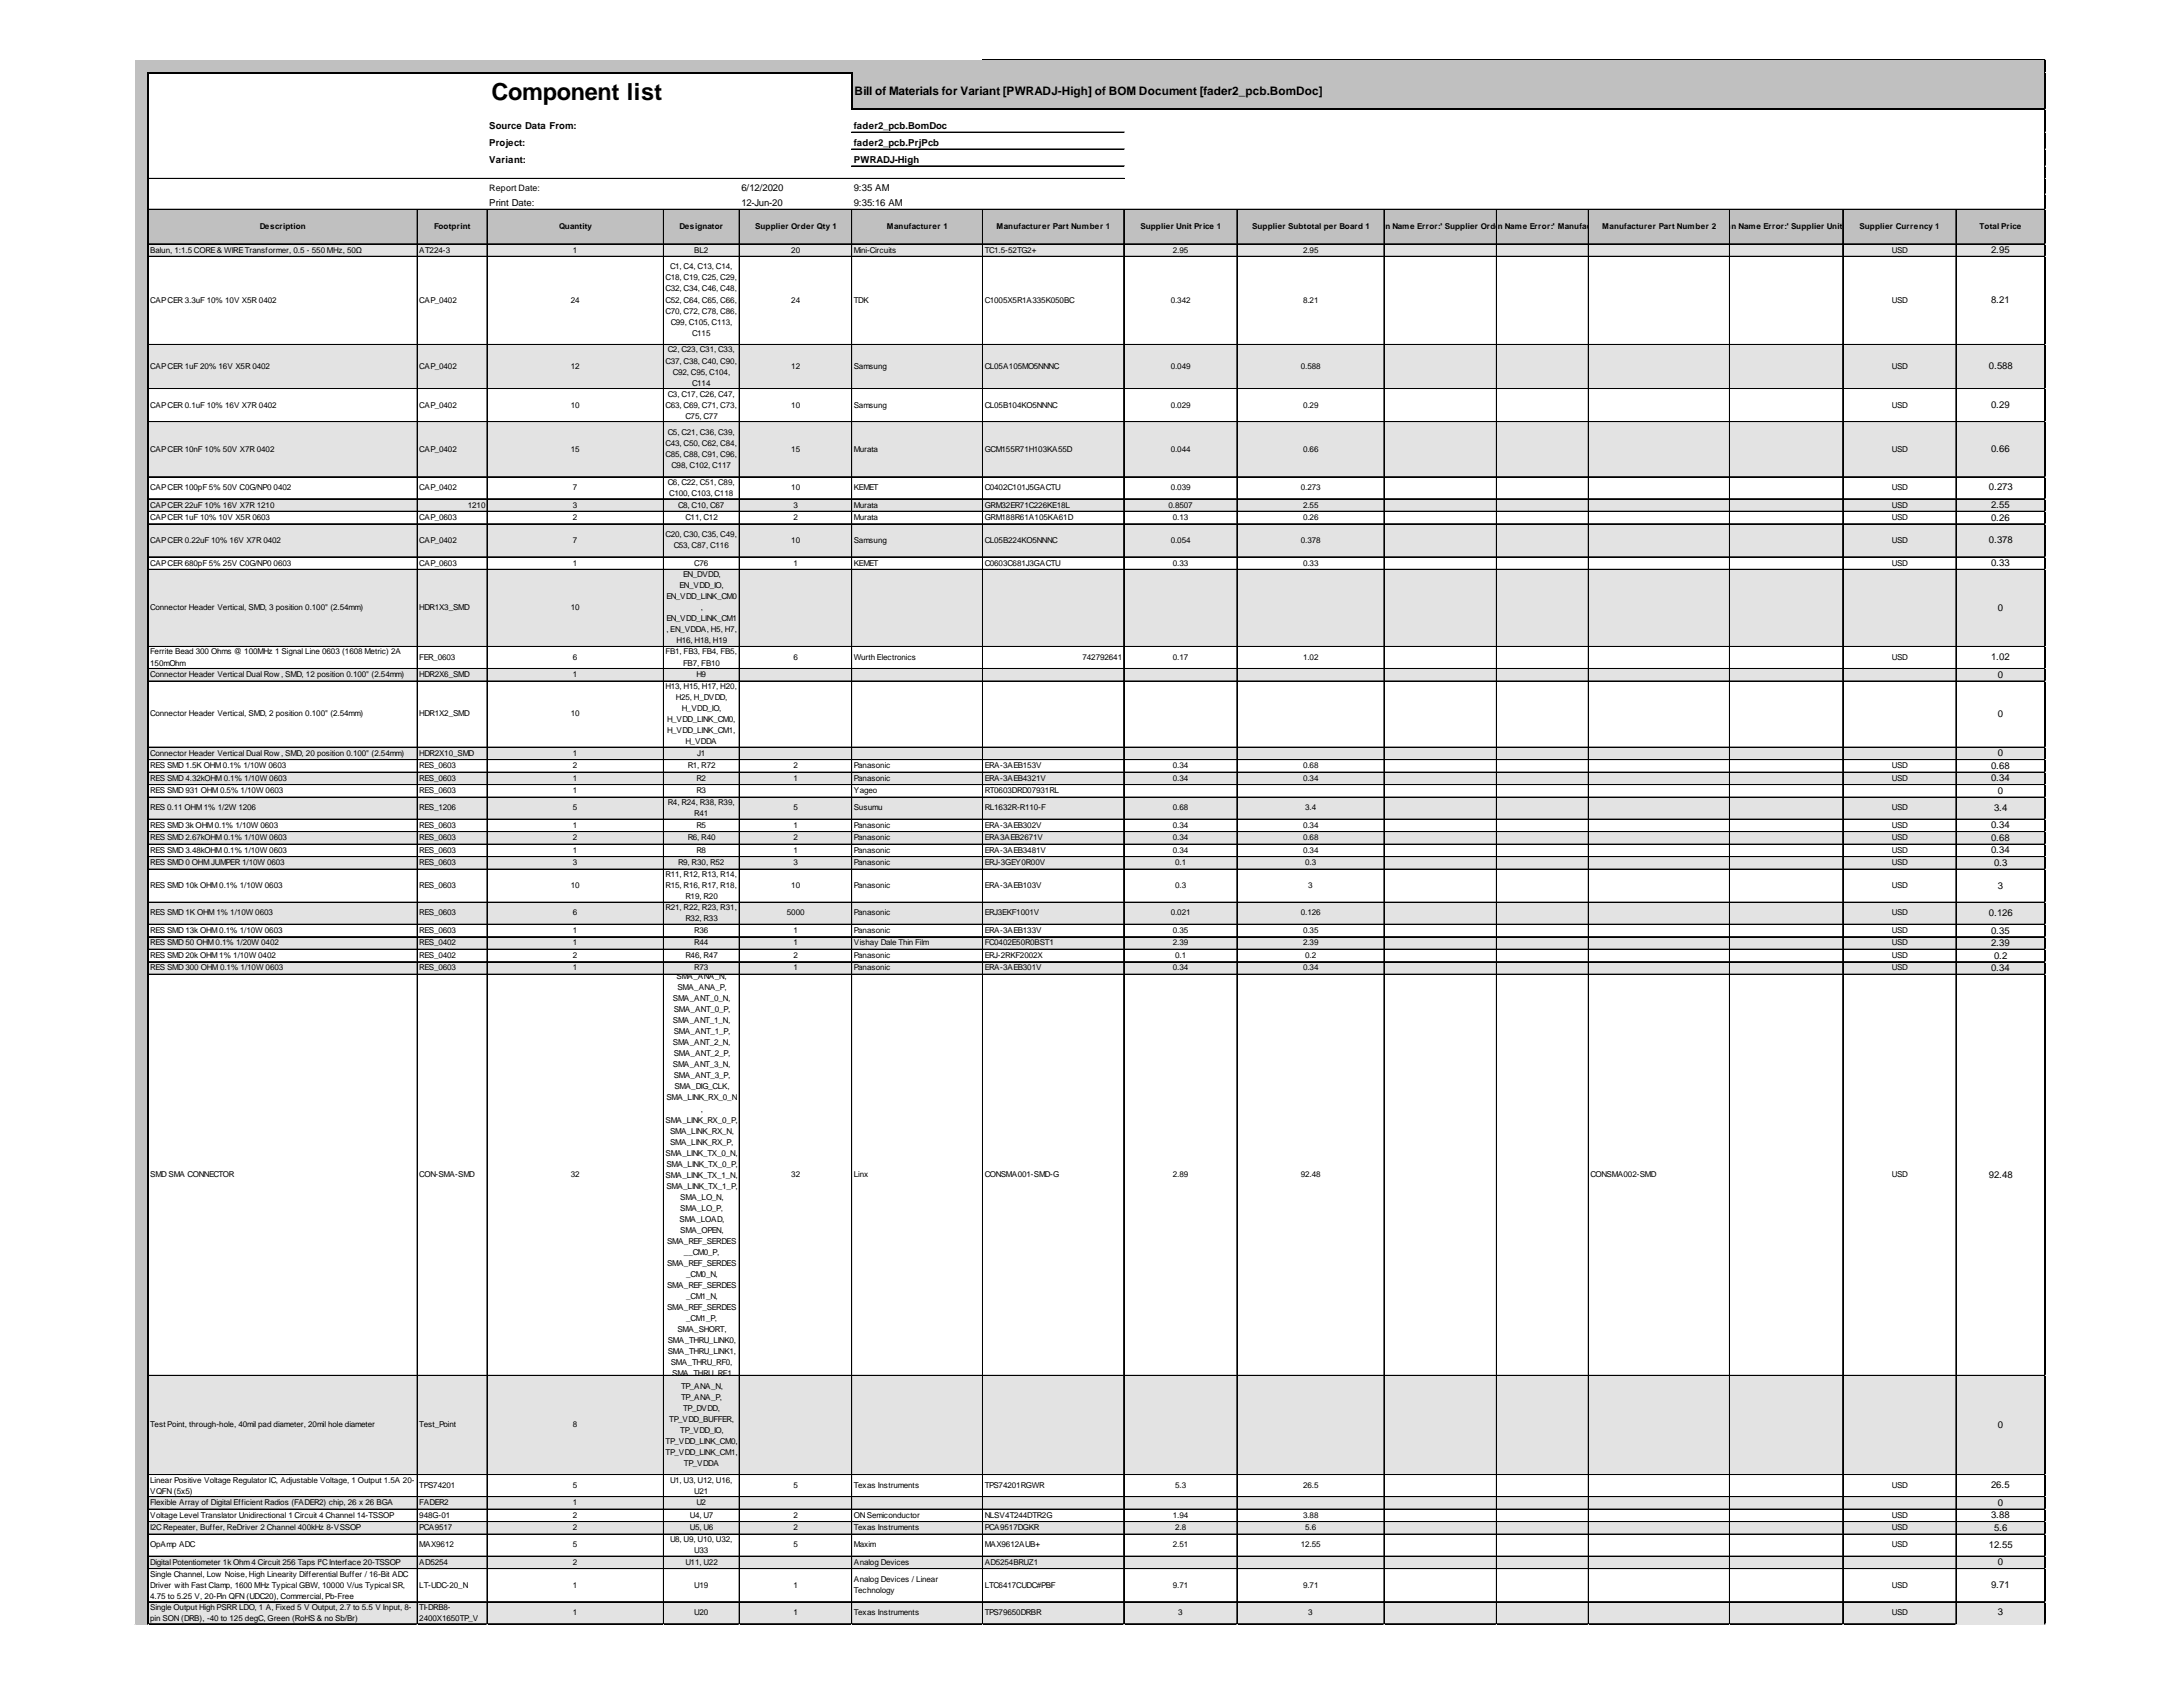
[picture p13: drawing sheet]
<svg xmlns="http://www.w3.org/2000/svg" width="279mm" height="216mm" viewBox="0 0 279 216" stroke-linecap="round" stroke-linejoin="round" font-family="sans-serif">
<defs><g id="words">
<text font-size="3" x="62.9" y="12.8">Component list</text>
<text font-size="1.5" x="109.4" y="12.2">Bill of Materials for Variant [PWRADJ-High] of BOM Document [fader2_pcb.BomDoc]</text>
<g font-size="1.2">
<text x="62.6" y="16.5">Source Data From:</text>
<text x="109.3" y="16.5">fader2_pcb.BomDoc</text>
<text x="62.6" y="18.7">Project:</text>
<text x="62.6" y="20.8">Variant:</text>
<text x="109.3" y="18.7">fader2_pcb.PrjPcb</text>
<text x="109.3" y="20.8">PWRADJ-High</text>
<text x="62.6" y="26.4">Print Date:</text>
<text x="94.9" y="24.4">6/12/2020</text>
<text x="94.9" y="26.4">12-Jun-20</text>
<text x="109.3" y="24.4">9:35 AM</text>
<text x="109.3" y="26.4">9:35:16 AM</text>
<text x="254.8" y="32.4">2.95</text>
<text x="254.8" y="38.8">8.21</text>
<text x="254.6" y="47.3">0.588</text>
<text x="254.8" y="52.2">0.29</text>
<text x="254.8" y="57.9">0.66</text>
<text x="254.6" y="62.8">0.273</text>
<text x="254.8" y="65">2.55</text>
<text x="254.6" y="69.5">0.378</text>
<text x="254.8" y="66.6">0.26</text>
<text x="254.8" y="72.5">0.33</text>
<text x="255.7" y="78.2">0</text>
<text x="254.8" y="84.5">1.02</text>
<text x="255.7" y="86.8">0</text>
<text x="255.7" y="91.7">0</text>
<text x="254.8" y="98.4">0.68</text>
<text x="254.8" y="100">0.34</text>
<text x="255.7" y="96.8">0</text>
<text x="255.7" y="101.6">0</text>
<text x="254.8" y="106">0.34</text>
<text x="254.8" y="107.6">0.68</text>
<text x="255.2" y="103.8">3.4</text>
<text x="254.8" y="109.2">0.34</text>
<text x="255.2" y="110.8">0.3</text>
<text x="255.7" y="113.7">3</text>
<text x="254.6" y="117.2">0.126</text>
<text x="254.8" y="119.5">0.35</text>
<text x="254.8" y="121.1">2.39</text>
<text x="254.8" y="124.3">0.34</text>
<text x="255.2" y="122.7">0.2</text>
<text x="254.6" y="150.7">92.48</text>
<text x="255.7" y="182.8">0</text>
<text x="254.8" y="190.5">26.5</text>
<text x="254.8" y="194.3">3.88</text>
<text x="255.2" y="195.9">5.6</text>
<text x="255.7" y="192.7">0</text>
<text x="254.6" y="198.1">12.55</text>
<text x="254.8" y="203.3">9.71</text>
<text x="255.7" y="200.3">0</text>
<text x="255.7" y="206.7">3</text>
</g>
<text font-size="1.1" x="62.6" y="24.4">Report Date:</text>
<g font-size="1">
<text x="33.2" y="29.3">Description</text>
<text x="55.6" y="29.3">Footprint</text>
<text x="71.5" y="29.3">Quantity</text>
<text x="87" y="29.3">Designator</text>
<text x="96.7" y="29.3">Supplier Order Qty 1</text>
<text x="113.5" y="29.3">Manufacturer 1</text>
<text x="127.5" y="29.3">Manufacturer Part Number 1</text>
<text x="146" y="29.3">Supplier Unit Price 1</text>
<text x="160.3" y="29.3">Supplier Subtotal per Boar#d 1lum</text>
<text x="173.9" y="29.3">Co</text>
<text x="177.3" y="29.3">n Name Error:' Supplier lum</text>
<text x="187.8" y="29.3">#CoOrdenrNam2</text>
<text x="192.8" y="29.3">Qty e Error:' Manufac</text>
<text x="203.6" y="29.3">turMa2</text>
<text x="205.2" y="29.3">er nufacturer Part NumbeCo</text>
<text x="217.7" y="29.3">#r 2lum</text>
<text x="221.6" y="29.3">n Name Error:' Supplier Unit</text>
<text x="236.1" y="29.3">PricS</text>
<text x="238.1" y="29.3">eu2pplier Currency 1</text>
<text x="253.3" y="29.3">Total Price</text>
<text x="19.2" y="32.3">Balun, 1:1.5 CORE&amp; WIRETransformer, 0.5 - 550 MHz, 50Ω</text>
<text x="53.7" y="32.3">AT224-3</text>
<text x="73.3" y="32.3">1</text>
<text x="85.2" y="35.9">C18, C19, C25, C29,</text>
<text x="85.8" y="34.5">C1, C4, C13, C14,</text>
<text x="88.9" y="32.3">BL2</text>
<text x="101.3" y="32.3">20</text>
<text x="109.3" y="32.3">Mini-Circuits</text>
<text x="126" y="32.3">TC1.5-52TG2+</text>
<text x="150.1" y="32.3">2.95</text>
<text x="166.8" y="32.3">2.95</text>
<text x="242.1" y="32.3">USD</text>
<text x="19.2" y="38.7">CAPCER 3.3uF 10% 10V X5R 0402</text>
<text x="53.7" y="38.7">CAP_0402</text>
<text x="73.1" y="38.7">24</text>
<text x="85.2" y="37.3">C32, C34, C46, C48,</text>
<text x="85.2" y="38.7">C52, C64, C65, C66,</text>
<text x="85.2" y="40.1">C70, C72, C78, C86,</text>
<text x="85.8" y="41.5">C99, C105, C113,</text>
<text x="101.3" y="38.7">24</text>
<text x="109.3" y="38.7">TDK</text>
<text x="126" y="38.7">C1005X5R1A335K050BC</text>
<text x="149.8" y="38.7">0.342</text>
<text x="166.8" y="38.7">8.21</text>
<text x="242.1" y="38.7">USD</text>
<text x="19.2" y="47.2">CAPCER 1uF 20% 16V X5R 0402</text>
<text x="53.7" y="47.2">CAP_0402</text>
<text x="73.1" y="47.2">12</text>
<text x="85.2" y="46.5">C37, C38, C40, C90,</text>
<text x="85.5" y="45.1">C2, C23, C31, C33,</text>
<text x="86.1" y="47.9">C92, C95, C104,</text>
<text x="88.6" y="42.9">C115</text>
<text x="101.3" y="47.2">12</text>
<text x="109.3" y="47.2">Samsung</text>
<text x="126" y="47.2">CL05A105MO5NNNC</text>
<text x="149.8" y="47.2">0.049</text>
<text x="166.5" y="47.2">0.588</text>
<text x="242.1" y="47.2">USD</text>
<text x="19.2" y="52.2">CAPCER 0.1uF 10% 16V X7R 0402</text>
<text x="53.7" y="52.2">CAP_0402</text>
<text x="73.1" y="52.2">10</text>
<text x="85.2" y="52.2">C63, C69, C71, C73,</text>
<text x="85.5" y="50.8">C3, C17, C26, C47,</text>
<text x="87.7" y="53.6">C75, C77</text>
<text x="88.6" y="49.3">C114</text>
<text x="101.3" y="52.2">10</text>
<text x="109.3" y="52.2">Samsung</text>
<text x="126" y="52.2">CL05B104KO5NNNC</text>
<text x="149.8" y="52.2">0.029</text>
<text x="166.8" y="52.2">0.29</text>
<text x="242.1" y="52.2">USD</text>
<text x="19.2" y="57.8">CAPCER 10nF 10% 50V X7R 0402</text>
<text x="53.7" y="57.8">CAP_0402</text>
<text x="73.1" y="57.8">15</text>
<text x="85.2" y="57.1">C43, C50, C62, C84,</text>
<text x="85.2" y="58.5">C85, C88, C91, C96,</text>
<text x="85.5" y="55.6">C5, C21, C36, C39,</text>
<text x="85.9" y="59.9">C98, C102, C117</text>
<text x="101.3" y="57.8">15</text>
<text x="109.3" y="57.8">Murata</text>
<text x="126" y="57.8">GCM155R71H103KA55D</text>
<text x="149.8" y="57.8">0.044</text>
<text x="166.8" y="57.8">0.66</text>
<text x="242.1" y="57.8">USD</text>
<text x="19.2" y="62.7">CAPCER 100pF 5% 50V C0G/NP0</text>
<text x="19.2" y="65">CAPCER 22uF 10% 16V X7R 1210</text>
<text x="35" y="62.7">0402</text>
<text x="53.7" y="62.7">CAP_0402</text>
<text x="59.9" y="65">1210</text>
<text x="73.3" y="62.7">7</text>
<text x="73.3" y="65">3</text>
<text x="85.5" y="62">C6, C22, C51, C89,</text>
<text x="85.7" y="63.4">C100, C103, C118</text>
<text x="86.8" y="65">C8, C10, C67</text>
<text x="101.3" y="62.7">10</text>
<text x="101.6" y="65">3</text>
<text x="109.3" y="62.7">KEMET</text>
<text x="109.3" y="65">Murata</text>
<text x="126" y="62.7">C0402C101J5GACTU</text>
<text x="126" y="65">GRM32ER71C226KE18L</text>
<text x="149.6" y="65">0.8507</text>
<text x="149.8" y="62.7">0.039</text>
<text x="166.5" y="62.7">0.273</text>
<text x="166.8" y="65">2.55</text>
<text x="242.1" y="62.7">USD</text>
<text x="242.1" y="65">USD</text>
<text x="19.2" y="66.6">CAPCER 1uF 10% 10V X5R 0603</text>
<text x="19.2" y="69.5">CAPCER 0.22uF 10% 16V X7R 0402</text>
<text x="53.7" y="66.6">CAP_0603</text>
<text x="53.7" y="69.5">CAP_0402</text>
<text x="73.3" y="66.6">2</text>
<text x="73.3" y="69.5">7</text>
<text x="85.2" y="68.7">C20, C30, C35, C49,</text>
<text x="86.2" y="70.1">C53, C87, C116</text>
<text x="87.7" y="66.6">C11, C12</text>
<text x="101.3" y="69.5">10</text>
<text x="101.6" y="66.6">2</text>
<text x="109.3" y="66.6">Murata</text>
<text x="109.3" y="69.5">Samsung</text>
<text x="126" y="66.6">GRM188R61A105KA61D</text>
<text x="126" y="69.5">CL05B224KO5NNNC</text>
<text x="149.8" y="69.5">0.054</text>
<text x="150.1" y="66.6">0.13</text>
<text x="166.5" y="69.5">0.378</text>
<text x="166.8" y="66.6">0.26</text>
<text x="242.1" y="66.6">USD</text>
<text x="242.1" y="69.5">USD</text>
<text x="19.2" y="72.4">CAPCER 680pF 5% 25V C0G/NP0</text>
<text x="35" y="72.4">0603</text>
<text x="53.7" y="72.4">CAP_0603</text>
<text x="73.3" y="72.4">1</text>
<text x="85.3" y="76.7">EN_VDD_LINK_CM0</text>
<text x="87" y="75.3">EN_VDD_IO,</text>
<text x="87.4" y="73.9">EN_DVDD,</text>
<text x="88.9" y="72.4">C76</text>
<text x="101.6" y="72.4">1</text>
<text x="109.3" y="72.4">KEMET</text>
<text x="126" y="72.4">C0603C681J3GACTU</text>
<text x="150.1" y="72.4">0.33</text>
<text x="166.8" y="72.4">0.33</text>
<text x="242.1" y="72.4">USD</text>
<text x="19.2" y="78.1">Connector Header Vertical, SMD, 3 position 0.100&quot; (2.54mm)</text>
<text x="19.2" y="83.8">Ferrite Bead 300 Ohms @ 100MHz 1 Signal Line 0603 (1608 Metric) 2A</text>
<text x="53.7" y="78.1">HDR1X3_SMD</text>
<text x="73.1" y="78.1">10</text>
<text x="85.2" y="83.8">FB1, FB3, FB4, FB5,</text>
<text x="85.3" y="79.5">EN_VDD_LINK_CM1</text>
<text x="85.3" y="80.9">, EN_VDDA, H5, H7,</text>
<text x="86.6" y="82.3">H16, H18, H19</text>
<text x="89.7" y="78.1">,</text>
<text x="19.2" y="85.2">150mOhm</text>
<text x="19.2" y="86.7">Connector Header Vertical Dual Row , SMD, 12 position 0.100&quot; (2.54mm)</text>
<text x="53.7" y="84.4">FER_0603</text>
<text x="53.7" y="86.7">HDR2X6_SMD</text>
<text x="73.3" y="84.4">6</text>
<text x="73.3" y="86.7">1</text>
<text x="85.2" y="88.2">H13, H15, H17, H20,</text>
<text x="86.5" y="89.6">H25, H_DVDD,</text>
<text x="87.4" y="85.2">FB7, FB10</text>
<text x="89.1" y="86.7">H9</text>
<text x="101.6" y="84.4">6</text>
<text x="109.3" y="84.4">Wurth Electronics</text>
<text x="138.5" y="84.4">742792641</text>
<text x="150.1" y="84.4">0.17</text>
<text x="166.8" y="84.4">1.02</text>
<text x="242.1" y="84.4">USD</text>
<text x="19.2" y="91.7">Connector Header Vertical, SMD, 2 position 0.100&quot; (2.54mm)</text>
<text x="53.7" y="91.7">HDR1X2_SMD</text>
<text x="73.1" y="91.7">10</text>
<text x="85.4" y="92.4">H_VDD_LINK_CM0,</text>
<text x="85.4" y="93.8">H_VDD_LINK_CM1,</text>
<text x="87.3" y="91">H_VDD_IO,</text>
<text x="87.7" y="95.2">H_VDDA</text>
<text x="19.2" y="96.7">Connector Header Vertical Dual Row , SMD, 20 position 0.100&quot; (2.54mm)</text>
<text x="19.2" y="98.3">RES SMD 1.5K OHM0.1% 1/10W 0603</text>
<text x="19.2" y="99.9">RES SMD 4.32kOHM0.1% 1/10W 0603</text>
<text x="19.2" y="101.5">RES SMD 931 OHM0.5% 1/10W 0603</text>
<text x="53.7" y="96.7">HDR2X10_SMD</text>
<text x="53.7" y="98.3">RES_0603</text>
<text x="53.7" y="99.9">RES_0603</text>
<text x="53.7" y="101.5">RES_0603</text>
<text x="73.3" y="96.7">1</text>
<text x="73.3" y="98.3">2</text>
<text x="73.3" y="99.9">1</text>
<text x="73.3" y="101.5">1</text>
<text x="88" y="98.3">R1, R72</text>
<text x="89.1" y="99.9">R2</text>
<text x="89.1" y="101.5">R3</text>
<text x="89.2" y="96.7">J1</text>
<text x="101.6" y="98.3">2</text>
<text x="101.6" y="99.9">1</text>
<text x="109.3" y="98.3">Panasonic</text>
<text x="109.3" y="99.9">Panasonic</text>
<text x="109.3" y="101.5">Yageo</text>
<text x="126" y="98.3">ERA-3AEB153V</text>
<text x="126" y="99.9">ERA-3AEB4321V</text>
<text x="126" y="101.5">RT0603DRD07931RL</text>
<text x="150.1" y="98.3">0.34</text>
<text x="150.1" y="99.9">0.34</text>
<text x="166.8" y="98.3">0.68</text>
<text x="166.8" y="99.9">0.34</text>
<text x="242.1" y="98.3">USD</text>
<text x="242.1" y="99.9">USD</text>
<text x="19.2" y="103.7">RES 0.11 OHM1% 1/2W 1206</text>
<text x="19.2" y="106">RES SMD 3k OHM0.1% 1/10W 0603</text>
<text x="19.2" y="107.6">RES SMD 2.67kOHM0.1% 1/10W 0603</text>
<text x="53.7" y="103.7">RES_1206</text>
<text x="53.7" y="106">RES_0603</text>
<text x="53.7" y="107.6">RES_0603</text>
<text x="73.3" y="103.7">5</text>
<text x="73.3" y="106">1</text>
<text x="73.3" y="107.6">2</text>
<text x="85.5" y="103">R4, R24, R38, R39,</text>
<text x="88" y="107.6">R6, R40</text>
<text x="88.9" y="104.4">R41</text>
<text x="89.1" y="106">R5</text>
<text x="101.6" y="103.7">5</text>
<text x="101.6" y="106">1</text>
<text x="101.6" y="107.6">2</text>
<text x="109.3" y="103.7">Susumu</text>
<text x="109.3" y="106">Panasonic</text>
<text x="109.3" y="107.6">Panasonic</text>
<text x="126" y="103.7">RL1632R-R110-F</text>
<text x="126" y="106">ERA-3AEB302V</text>
<text x="126" y="107.6">ERA3AEB2671V</text>
<text x="150.1" y="103.7">0.68</text>
<text x="150.1" y="106">0.34</text>
<text x="150.1" y="107.6">0.34</text>
<text x="166.8" y="106">0.34</text>
<text x="166.8" y="107.6">0.68</text>
<text x="167.1" y="103.7">3.4</text>
<text x="242.1" y="103.7">USD</text>
<text x="242.1" y="106">USD</text>
<text x="242.1" y="107.6">USD</text>
<text x="19.2" y="109.1">RES SMD 3.48kOHM0.1% 1/10W 0603</text>
<text x="19.2" y="110.7">RES SMD 0 OHMJUMPER 1/10W 0603</text>
<text x="19.2" y="113.7">RES SMD 10k OHM0.1% 1/10W 0603</text>
<text x="53.7" y="109.1">RES_0603</text>
<text x="53.7" y="110.7">RES_0603</text>
<text x="53.7" y="113.7">RES_0603</text>
<text x="73.1" y="113.7">10</text>
<text x="73.3" y="109.1">1</text>
<text x="73.3" y="110.7">3</text>
<text x="85.2" y="112.3">R11, R12, R13, R14,</text>
<text x="85.2" y="113.7">R15, R16, R17, R18,</text>
<text x="86.8" y="110.7">R9, R30, R52</text>
<text x="89.1" y="109.1">R8</text>
<text x="101.3" y="113.7">10</text>
<text x="101.6" y="109.1">1</text>
<text x="101.6" y="110.7">3</text>
<text x="109.3" y="109.1">Panasonic</text>
<text x="109.3" y="110.7">Panasonic</text>
<text x="109.3" y="113.7">Panasonic</text>
<text x="126" y="109.1">ERA-3AEB3481V</text>
<text x="126" y="110.7">ERJ-3GEY0R00V</text>
<text x="126" y="113.7">ERA-3AEB103V</text>
<text x="150.1" y="109.1">0.34</text>
<text x="150.4" y="110.7">0.1</text>
<text x="150.4" y="113.7">0.3</text>
<text x="166.8" y="109.1">0.34</text>
<text x="167.1" y="110.7">0.3</text>
<text x="167.4" y="113.7">3</text>
<text x="242.1" y="109.1">USD</text>
<text x="242.1" y="110.7">USD</text>
<text x="242.1" y="113.7">USD</text>
<text x="19.2" y="117.1">RES SMD 1K OHM1% 1/10W 0603</text>
<text x="19.2" y="119.4">RES SMD 13k OHM0.1% 1/10W 0603</text>
<text x="53.7" y="117.1">RES_0603</text>
<text x="53.7" y="119.4">RES_0603</text>
<text x="73.3" y="117.1">6</text>
<text x="73.3" y="119.4">1</text>
<text x="85.2" y="116.5">R21, R22, R23, R31,</text>
<text x="87.7" y="115.1">R19, R20</text>
<text x="87.7" y="117.9">R32, R33</text>
<text x="88.9" y="119.4">R36</text>
<text x="100.7" y="117.1">5000</text>
<text x="101.6" y="119.4">1</text>
<text x="109.3" y="117.1">Panasonic</text>
<text x="109.3" y="119.4">Panasonic</text>
<text x="126" y="117.1">ERJ3EKF1001V</text>
<text x="126" y="119.4">ERA-3AEB133V</text>
<text x="149.8" y="117.1">0.021</text>
<text x="150.1" y="119.4">0.35</text>
<text x="166.5" y="117.1">0.126</text>
<text x="166.8" y="119.4">0.35</text>
<text x="242.1" y="117.1">USD</text>
<text x="242.1" y="119.4">USD</text>
<text x="19.2" y="121">RES SMD 50 OHM0.1% 1/20W 0402</text>
<text x="19.2" y="122.6">RES SMD 20k OHM1% 1/10W 0402</text>
<text x="19.2" y="124.2">RES SMD 300 OHM0.1% 1/10W 0603</text>
<text x="53.7" y="121">RES_0402</text>
<text x="53.7" y="122.6">RES_0402</text>
<text x="53.7" y="124.2">RES_0603</text>
<text x="73.3" y="121">1</text>
<text x="73.3" y="122.6">2</text>
<text x="73.3" y="124.2">1</text>
<text x="86.6" y="125.3">SMA_ANA_N,</text>
<text x="87.7" y="122.6">R46, R47</text>
<text x="88.9" y="121">R44</text>
<text x="88.9" y="124.2">R73</text>
<text x="101.6" y="121">1</text>
<text x="101.6" y="122.6">2</text>
<text x="101.6" y="124.2">1</text>
<text x="109.3" y="121">Vishay Dale Thin Film</text>
<text x="109.3" y="122.6">Panasonic</text>
<text x="109.3" y="124.2">Panasonic</text>
<text x="126" y="121">FC0402E50R0BST1</text>
<text x="126" y="122.6">ERJ-2RKF2002X</text>
<text x="126" y="124.2">ERA-3AEB301V</text>
<text x="150.1" y="121">2.39</text>
<text x="150.1" y="124.2">0.34</text>
<text x="150.4" y="122.6">0.1</text>
<text x="166.8" y="121">2.39</text>
<text x="166.8" y="124.2">0.34</text>
<text x="167.1" y="122.6">0.2</text>
<text x="242.1" y="121">USD</text>
<text x="242.1" y="122.6">USD</text>
<text x="242.1" y="124.2">USD</text>
<text x="86.1" y="128.1">SMA_ANT_0_N,</text>
<text x="86.1" y="131">SMA_ANT_1_N,</text>
<text x="86.2" y="129.6">SMA_ANT_0_P,</text>
<text x="86.7" y="126.7">SMA_ANA_P,</text>
<text x="86.1" y="133.8">SMA_ANT_2_N,</text>
<text x="86.1" y="136.6">SMA_ANT_3_N,</text>
<text x="86.2" y="132.4">SMA_ANT_1_P,</text>
<text x="86.2" y="135.2">SMA_ANT_2_P,</text>
<text x="85.2" y="143.7">SMA_LINK_RX_0_P,</text>
<text x="85.3" y="140.8">SMA_LINK_RX_0_N</text>
<text x="86.2" y="138">SMA_ANT_3_P,</text>
<text x="86.3" y="139.4">SMA_DIG_CLK,</text>
<text x="89.7" y="142.3">,</text>
<text x="85.2" y="147.9">SMA_LINK_TX_0_N,</text>
<text x="85.3" y="149.3">SMA_LINK_TX_0_P,</text>
<text x="85.8" y="145.1">SMA_LINK_RX_N,</text>
<text x="85.8" y="146.5">SMA_LINK_RX_P,</text>
<text x="19.2" y="150.6">SMD SMA CONNECTOR</text>
<text x="53.7" y="150.6">CON-SMA-SMD</text>
<text x="73.1" y="150.6">32</text>
<text x="85.2" y="150.7">SMA_LINK_TX_1_N,</text>
<text x="85.3" y="152.1">SMA_LINK_TX_1_P,</text>
<text x="87.1" y="153.5">SMA_LO_N,</text>
<text x="87.1" y="154.9">SMA_LO_P,</text>
<text x="101.3" y="150.6">32</text>
<text x="109.3" y="150.6">Linx</text>
<text x="126" y="150.6">CONSMA001-SMD-G</text>
<text x="150.1" y="150.6">2.89</text>
<text x="166.5" y="150.6">92.48</text>
<text x="203.6" y="150.6">CONSMA002-SMD</text>
<text x="242.1" y="150.6">USD</text>
<text x="85.4" y="159.2">SMA_REF_SERDES</text>
<text x="85.4" y="162">SMA_REF_SERDES</text>
<text x="87" y="156.4">SMA_LOAD,</text>
<text x="87.1" y="157.8">SMA_OPEN,</text>
<text x="87.5" y="160.6">__CM0_P,</text>
<text x="85.4" y="164.8">SMA_REF_SERDES</text>
<text x="85.4" y="167.6">SMA_REF_SERDES</text>
<text x="87.8" y="163.4">_CM0_N,</text>
<text x="87.8" y="166.2">_CM1_N,</text>
<text x="85.5" y="171.9">SMA_THRU_LINK0,</text>
<text x="85.5" y="173.3">SMA_THRU_LINK1,</text>
<text x="86.7" y="170.5">SMA_SHORT,</text>
<text x="87.8" y="169.1">_CM1_P,</text>
<text x="85.8" y="174.7">SMA_THRU_RF0,</text>
<text x="86" y="176.1">SMA_THRU_RF1</text>
<text x="87.2" y="177.7">TP_ANA_N,</text>
<text x="87.2" y="179.1">TP_ANA_P,</text>
<text x="19.2" y="182.7">Test Point, through-hole, 40mil pad diameter, 20mil hole diameter</text>
<text x="53.7" y="182.7">Test_Point</text>
<text x="73.3" y="182.7">8</text>
<text x="85.2" y="184.8">TP_VDD_LINK_CM0,</text>
<text x="85.7" y="181.9">TP_VDD_BUFFER,</text>
<text x="87.1" y="183.3">TP_VDD_IO,</text>
<text x="87.4" y="180.5">TP_DVDD,</text>
<text x="19.2" y="189.7">Linear Positive Voltage Regulator IC, Adjustable Voltage, 1 Output 1.5A 20-</text>
<text x="19.2" y="191.1">VQFN (5x5)</text>
<text x="53.7" y="190.4">TPS74201</text>
<text x="73.3" y="190.4">5</text>
<text x="85.2" y="186.2">TP_VDD_LINK_CM1,</text>
<text x="85.8" y="189.7">U1, U3, U12, U16,</text>
<text x="87.5" y="187.6">TP_VDDA</text>
<text x="88.9" y="191.1">U21</text>
<text x="101.6" y="190.4">5</text>
<text x="109.3" y="190.4">Texas Instruments</text>
<text x="126" y="190.4">TPS74201RGWR</text>
<text x="150.4" y="190.4">5.3</text>
<text x="166.8" y="190.4">26.5</text>
<text x="242.1" y="190.4">USD</text>
<text x="19.2" y="192.7">Flexible Array of Digital Efficient Radios (FADER2) chip, 26 x 26 BGA</text>
<text x="19.2" y="194.3">Voltage Level Translator Unidirectional 1 Circuit 4 Channel 14-TSSOP</text>
<text x="19.2" y="195.9">I2CRepeater, Buffer, ReDriver 2 Channel 400kHz 8-VSSOP</text>
<text x="53.7" y="192.7">FADER2</text>
<text x="53.7" y="194.3">948G-01</text>
<text x="53.7" y="195.9">PCA9517</text>
<text x="73.3" y="192.7">1</text>
<text x="73.3" y="194.3">2</text>
<text x="73.3" y="195.9">2</text>
<text x="85.8" y="197.4">U8, U9, U10, U32,</text>
<text x="88.3" y="194.3">U4, U7</text>
<text x="88.3" y="195.9">U5, U6</text>
<text x="89.1" y="192.7">U2</text>
<text x="101.6" y="194.3">2</text>
<text x="101.6" y="195.9">2</text>
<text x="109.3" y="194.3">ON Semiconductor</text>
<text x="109.3" y="195.9">Texas Instruments</text>
<text x="126" y="194.3">NLSV4T244DTR2G</text>
<text x="126" y="195.9">PCA9517DGKR</text>
<text x="150.1" y="194.3">1.94</text>
<text x="150.4" y="195.9">2.8</text>
<text x="166.8" y="194.3">3.88</text>
<text x="167.1" y="195.9">5.6</text>
<text x="242.1" y="194.3">USD</text>
<text x="242.1" y="195.9">USD</text>
<text x="19.2" y="198">OpAmp ADC</text>
<text x="19.2" y="200.3">Digital Potentiometer 1k Ohm4 Circuit 256 Taps I²CInterface 20-TSSOP</text>
<text x="19.2" y="201.8">Single Channel, Low Noise, High Linearity Differential Buffer / 16-Bit ADC</text>
<text x="19.2" y="203.2">Driver with Fast Clamp, 1600 MHz Typical GBW, 10000 V/us Typical SR,</text>
<text x="53.7" y="198">MAX9612</text>
<text x="53.7" y="200.3">AD5254</text>
<text x="53.7" y="203.2">LT-UDC-20_N</text>
<text x="73.3" y="198">5</text>
<text x="73.3" y="200.3">2</text>
<text x="73.3" y="203.2">1</text>
<text x="87.7" y="200.3">U11, U22</text>
<text x="88.9" y="198.8">U33</text>
<text x="88.9" y="203.2">U19</text>
<text x="101.6" y="198">5</text>
<text x="101.6" y="203.2">1</text>
<text x="109.3" y="198">Maxim</text>
<text x="109.3" y="200.3">Analog Devices</text>
<text x="109.3" y="202.4">Analog Devices / Linear</text>
<text x="109.3" y="203.8">Technology</text>
<text x="126" y="198">MAX9612AUB+</text>
<text x="126" y="200.3">AD5254BRUZ1</text>
<text x="126" y="203.2">LTC6417CUDC#PBF</text>
<text x="150.1" y="198">2.51</text>
<text x="150.1" y="203.2">9.71</text>
<text x="166.5" y="198">12.55</text>
<text x="166.8" y="203.2">9.71</text>
<text x="242.1" y="198">USD</text>
<text x="242.1" y="203.2">USD</text>
<text x="19.2" y="204.6">4.75 to 5.25 V, 20-Pin QFN (UDC20), Commercial, Pb-Free</text>
<text x="19.2" y="206">Single Output High PSRR LDO, 1 A, Fixed 5 V Output, 2.7 to 5.5 V Input, 8-</text>
<text x="19.2" y="207.4">pin SON (DRB), -40 to 125 degC, Green (RoHS &amp; no Sb/Br)</text>
<text x="53.7" y="206">TI-DRB8-</text>
<text x="53.7" y="207.4">2400X1650TP_V</text>
<text x="73.3" y="206.7">1</text>
<text x="88.9" y="206.7">U20</text>
<text x="101.6" y="206.7">1</text>
<text x="109.3" y="206.7">Texas Instruments</text>
<text x="126" y="206.7">TPS79650DRBR</text>
<text x="150.8" y="206.7">3</text>
<text x="167.4" y="206.7">3</text>
<text x="242.1" y="206.7">USD</text>
</g>
</g></defs>
<g fill="#c0c0c0">
<path d="M17.3 7.6h244.5v1.8h-244.5z"/>
<path d="M17.3 9.3h1.7v4.8h-1.7z"/>
</g>
<path d="M18.9 9.3h90.2v4.8h-90.2z" fill="#fff"/>
<g fill="#c0c0c0">
<path d="M109 9.3h152.8v4.8h-152.8z"/>
<path d="M17.3 14h1.7v12.9h-1.7z"/>
</g>
<path d="M18.9 14h242.9v12.9h-242.9z" fill="#fff"/>
<g fill="#c0c0c0">
<path d="M17.3 26.8h244.5v4.5h-244.5z"/>
<path d="M17.3 31.2h1.7v1.7h-1.7z"/>
</g>
<path d="M18.9 31.2h242.9v1.7h-242.9z" fill="#e3e3e3"/>
<path d="M17.3 32.8h1.7v11.4h-1.7z" fill="#c0c0c0"/>
<g fill="#fff">
<path d="M18.9 32.8h231.5v11.4h-231.5z"/>
<path d="M250.3 32.8h11.5v11.4h-11.5z"/>
</g>
<path d="M17.3 44.1h1.7v5.7h-1.7z" fill="#c0c0c0"/>
<path d="M18.9 44.1h242.9v5.7h-242.9z" fill="#e3e3e3"/>
<path d="M17.3 49.7h1.7v4.3h-1.7z" fill="#c0c0c0"/>
<g fill="#fff">
<path d="M18.9 49.7h231.5v4.3h-231.5z"/>
<path d="M250.3 49.7h11.5v4.3h-11.5z"/>
</g>
<path d="M17.3 54h1.7v7.1h-1.7z" fill="#c0c0c0"/>
<path d="M18.9 54h242.9v7.1h-242.9z" fill="#e3e3e3"/>
<path d="M17.3 61h1.7v2.9h-1.7z" fill="#c0c0c0"/>
<g fill="#fff">
<path d="M18.9 61h231.5v2.9h-231.5z"/>
<path d="M250.3 61h11.5v2.9h-11.5z"/>
</g>
<path d="M17.3 63.8h1.7v1.7h-1.7z" fill="#c0c0c0"/>
<path d="M18.9 63.8h242.9v1.7h-242.9z" fill="#e3e3e3"/>
<path d="M17.3 65.4h1.7v1.7h-1.7z" fill="#c0c0c0"/>
<g fill="#fff">
<path d="M18.9 65.4h231.5v1.7h-231.5z"/>
<path d="M250.3 65.4h11.5v1.7h-11.5z"/>
</g>
<path d="M17.3 67h1.7v4.4h-1.7z" fill="#c0c0c0"/>
<path d="M18.9 67h242.9v4.4h-242.9z" fill="#e3e3e3"/>
<path d="M17.3 71.3h1.7v1.6h-1.7z" fill="#c0c0c0"/>
<g fill="#fff">
<path d="M18.9 71.3h231.5v1.6h-231.5z"/>
<path d="M250.3 71.3h11.5v1.6h-11.5z"/>
</g>
<path d="M17.3 72.9h1.7v9.9h-1.7z" fill="#c0c0c0"/>
<path d="M18.9 72.9h242.9v9.9h-242.9z" fill="#e3e3e3"/>
<path d="M17.3 82.7h1.7v2.9h-1.7z" fill="#c0c0c0"/>
<g fill="#fff">
<path d="M18.9 82.7h231.5v2.9h-231.5z"/>
<path d="M250.3 82.7h11.5v2.9h-11.5z"/>
</g>
<path d="M17.3 85.6h1.7v1.6h-1.7z" fill="#c0c0c0"/>
<path d="M18.9 85.6h242.9v1.6h-242.9z" fill="#e3e3e3"/>
<path d="M17.3 87.1h1.7v8.6h-1.7z" fill="#c0c0c0"/>
<g fill="#fff">
<path d="M18.9 87.1h231.5v8.6h-231.5z"/>
<path d="M250.3 87.1h11.5v8.6h-11.5z"/>
</g>
<path d="M17.3 95.6h1.7v1.7h-1.7z" fill="#c0c0c0"/>
<path d="M18.9 95.6h242.9v1.7h-242.9z" fill="#e3e3e3"/>
<path d="M17.3 97.2h1.7v1.7h-1.7z" fill="#c0c0c0"/>
<g fill="#fff">
<path d="M18.9 97.2h231.5v1.7h-231.5z"/>
<path d="M250.3 97.2h11.5v1.7h-11.5z"/>
</g>
<path d="M17.3 98.8h1.7v1.7h-1.7z" fill="#c0c0c0"/>
<path d="M18.9 98.8h242.9v1.7h-242.9z" fill="#e3e3e3"/>
<path d="M17.3 100.4h1.7v1.7h-1.7z" fill="#c0c0c0"/>
<g fill="#fff">
<path d="M18.9 100.4h231.5v1.7h-231.5z"/>
<path d="M250.3 100.4h11.5v1.7h-11.5z"/>
</g>
<path d="M17.3 102h1.7v2.9h-1.7z" fill="#c0c0c0"/>
<path d="M18.9 102h242.9v2.9h-242.9z" fill="#e3e3e3"/>
<path d="M17.3 104.8h1.7v1.7h-1.7z" fill="#c0c0c0"/>
<g fill="#fff">
<path d="M18.9 104.8h231.5v1.7h-231.5z"/>
<path d="M250.3 104.8h11.5v1.7h-11.5z"/>
</g>
<path d="M17.3 106.4h1.7v1.7h-1.7z" fill="#c0c0c0"/>
<path d="M18.9 106.4h242.9v1.7h-242.9z" fill="#e3e3e3"/>
<path d="M17.3 108h1.7v1.7h-1.7z" fill="#c0c0c0"/>
<g fill="#fff">
<path d="M18.9 108h231.5v1.7h-231.5z"/>
<path d="M250.3 108h11.5v1.7h-11.5z"/>
</g>
<path d="M17.3 109.6h1.7v1.7h-1.7z" fill="#c0c0c0"/>
<path d="M18.9 109.6h242.9v1.7h-242.9z" fill="#e3e3e3"/>
<path d="M17.3 111.2h1.7v4.3h-1.7z" fill="#c0c0c0"/>
<g fill="#fff">
<path d="M18.9 111.2h231.5v4.3h-231.5z"/>
<path d="M250.3 111.2h11.5v4.3h-11.5z"/>
</g>
<path d="M17.3 115.5h1.7v2.9h-1.7z" fill="#c0c0c0"/>
<path d="M18.9 115.5h242.9v2.9h-242.9z" fill="#e3e3e3"/>
<path d="M17.3 118.3h1.7v1.7h-1.7z" fill="#c0c0c0"/>
<g fill="#fff">
<path d="M18.9 118.3h231.5v1.7h-231.5z"/>
<path d="M250.3 118.3h11.5v1.7h-11.5z"/>
</g>
<path d="M17.3 119.9h1.7v1.7h-1.7z" fill="#c0c0c0"/>
<path d="M18.9 119.9h242.9v1.7h-242.9z" fill="#e3e3e3"/>
<path d="M17.3 121.5h1.7v1.7h-1.7z" fill="#c0c0c0"/>
<g fill="#fff">
<path d="M18.9 121.5h231.5v1.7h-231.5z"/>
<path d="M250.3 121.5h11.5v1.7h-11.5z"/>
</g>
<path d="M17.3 123.1h1.7v1.7h-1.7z" fill="#c0c0c0"/>
<path d="M18.9 123.1h242.9v1.7h-242.9z" fill="#e3e3e3"/>
<path d="M17.3 124.7h1.7v51.4h-1.7z" fill="#c0c0c0"/>
<g fill="#fff">
<path d="M18.9 124.7h231.5v51.4h-231.5z"/>
<path d="M250.3 124.7h11.5v51.4h-11.5z"/>
</g>
<path d="M17.3 176h1.7v12.8h-1.7z" fill="#c0c0c0"/>
<path d="M18.9 176h242.9v12.8h-242.9z" fill="#e3e3e3"/>
<path d="M17.3 188.7h1.7v2.9h-1.7z" fill="#c0c0c0"/>
<g fill="#fff">
<path d="M18.9 188.7h231.5v2.9h-231.5z"/>
<path d="M250.3 188.7h11.5v2.9h-11.5z"/>
</g>
<path d="M17.3 191.5h1.7v1.7h-1.7z" fill="#c0c0c0"/>
<path d="M18.9 191.5h242.9v1.7h-242.9z" fill="#e3e3e3"/>
<path d="M17.3 193.1h1.7v1.7h-1.7z" fill="#c0c0c0"/>
<g fill="#fff">
<path d="M18.9 193.1h231.5v1.7h-231.5z"/>
<path d="M250.3 193.1h11.5v1.7h-11.5z"/>
</g>
<path d="M17.3 194.7h1.7v1.7h-1.7z" fill="#c0c0c0"/>
<path d="M18.9 194.7h242.9v1.7h-242.9z" fill="#e3e3e3"/>
<path d="M17.3 196.3h1.7v2.9h-1.7z" fill="#c0c0c0"/>
<g fill="#fff">
<path d="M18.9 196.3h231.5v2.9h-231.5z"/>
<path d="M250.3 196.3h11.5v2.9h-11.5z"/>
</g>
<path d="M17.3 199.1h1.7v1.7h-1.7z" fill="#c0c0c0"/>
<path d="M18.9 199.1h242.9v1.7h-242.9z" fill="#e3e3e3"/>
<path d="M17.3 200.7h1.7v4.4h-1.7z" fill="#c0c0c0"/>
<g fill="#fff">
<path d="M18.9 200.7h231.5v4.4h-231.5z"/>
<path d="M250.3 200.7h11.5v4.4h-11.5z"/>
</g>
<path d="M17.3 205h1.7v2.9h-1.7z" fill="#c0c0c0"/>
<path d="M18.9 205h242.9v2.9h-242.9z" fill="#e3e3e3"/>
<g fill="none" stroke="#000" stroke-width=".13">
<path d="M109 16.9h34.9M109 17h34.9M109 19.1h34.9M125.7 7.6h135.9M19 22.8h124.9M19 22.9h124.9M19 26.8h242.6M19 31.2h242.6M19 32.8h242.6M53.4 26.9v181M62.3 26.9v181M62.4 26.9v181"/>
<path d="M84.9 26.9v181M85 26.9v181M94.6 26.9v181M109 21.2h34.9M109 21.3h34.9M109 26.9v181M125.7 26.9v181M125.8 26.9v181M143.8 26.9v181M143.9 26.9v181M158.3 26.9v181M158.4 26.9v181"/>
<path d="M177.1 26.9v181M177.2 26.9v181M191.5 26.9v181M191.6 26.9v181M203.3 26.9v181M221.3 26.9v181M221.4 26.9v181M235.8 26.9v181M235.9 26.9v181M250.3 26.9v181M250.4 26.9v181M19 44.1h242.6"/>
<path d="M19 49.7h242.6M19 49.8h242.6M19 54h242.6M19 61h242.6M19 61.1h242.6M19 63.8h242.6M19 63.9h242.6M19 65.4h242.6M19 65.5h242.6M19 67h242.6M19 67.1h242.6M19 71.3h242.6"/>
<path d="M19 72.9h242.6M19 82.7h242.6M19 82.8h242.6M19 85.6h242.6M19 87.1h242.6M19 87.2h242.6M19 95.6h242.6M19 95.7h242.6M19 97.2h242.6M19 97.3h242.6M19 98.8h242.6M19 98.9h242.6"/>
<path d="M19 100.4h242.6M19 100.5h242.6M19 102h242.6M19 102.1h242.6M19 104.8h242.6M19 104.9h242.6M19 106.4h242.6M19 106.5h242.6M19 108h242.6M19 108.1h242.6M19 109.6h242.6M19 109.7h242.6"/>
<path d="M19 111.2h242.6M19 111.3h242.6M19 115.5h242.6M19 118.3h242.6M19 119.9h242.6M19 121.5h242.6M19 123.1h242.6M19 124.7h242.6M19 176h242.6M19 176.1h242.6M19 188.7h242.6M19 188.8h242.6"/>
<path d="M19 191.5h242.6M19 191.6h242.6M19 193.1h242.6M19 193.2h242.6M19 194.7h242.6M19 194.8h242.6M19 196.3h242.6M19 196.4h242.6M19 199.1h242.6M19 199.2h242.6M19 200.7h242.6M19 200.8h242.6"/>
<path d="M19 205h242.6M19 207.8h231.4"/>
</g>
<path d="M18.9 9.2v198.7M19 9.3h90.1M109 9.4v4.7M109.1 14h152.7M261.7 7.6v200.3" fill="none" stroke="#000" stroke-width=".19"/>
<path d="M17.3 207.9h.1" fill="none" stroke="#d4d4d4" stroke-width=".13"/>
<path d="M18.9 207.9h.1" fill="none" stroke="#d4d4d4" stroke-width=".13"/>
<path d="M18.9 207.9h.1z" fill="#d4d4d4"/>
<path d="M53.4 207.9h.1" fill="none" stroke="#d4d4d4" stroke-width=".13"/>
<path d="M53.4 207.9h.1z" fill="#d4d4d4"/>
<path d="M62.3 207.9h.1" fill="none" stroke="#d4d4d4" stroke-width=".13"/>
<path d="M62.3 207.9h.1z" fill="#d4d4d4"/>
<path d="M84.9 207.9h.1" fill="none" stroke="#d4d4d4" stroke-width=".13"/>
<path d="M84.9 207.9h.1z" fill="#d4d4d4"/>
<path d="M94.6 207.9h.1" fill="none" stroke="#d4d4d4" stroke-width=".13"/>
<path d="M94.6 207.9h.1z" fill="#d4d4d4"/>
<path d="M109 207.9h.1" fill="none" stroke="#d4d4d4" stroke-width=".13"/>
<path d="M109 207.9h.1z" fill="#d4d4d4"/>
<path d="M125.7 207.9h.1" fill="none" stroke="#d4d4d4" stroke-width=".13"/>
<path d="M125.7 207.9h.1z" fill="#d4d4d4"/>
<path d="M143.8 207.9h.1" fill="none" stroke="#d4d4d4" stroke-width=".13"/>
<path d="M143.8 207.9h.1z" fill="#d4d4d4"/>
<path d="M158.3 207.9h.1" fill="none" stroke="#d4d4d4" stroke-width=".13"/>
<path d="M158.3 207.9h.1z" fill="#d4d4d4"/>
<path d="M177.1 207.9h.1" fill="none" stroke="#d4d4d4" stroke-width=".13"/>
<path d="M177.1 207.9h.1z" fill="#d4d4d4"/>
<path d="M191.5 207.9h.1" fill="none" stroke="#d4d4d4" stroke-width=".13"/>
<path d="M191.5 207.9h.1z" fill="#d4d4d4"/>
<path d="M203.3 207.9h.1" fill="none" stroke="#d4d4d4" stroke-width=".13"/>
<path d="M203.3 207.9h.1z" fill="#d4d4d4"/>
<path d="M221.3 207.9h.1" fill="none" stroke="#d4d4d4" stroke-width=".13"/>
<path d="M221.3 207.9h.1z" fill="#d4d4d4"/>
<path d="M235.8 207.9h.1" fill="none" stroke="#d4d4d4" stroke-width=".13"/>
<path d="M235.8 207.9h.1z" fill="#d4d4d4"/>
<path d="M250.3 207.9h.1" fill="none" stroke="#d4d4d4" stroke-width=".13"/>
<path d="M250.3 207.9h.1z" fill="#d4d4d4"/>
<path d="M261.7 207.9h.1" fill="none" stroke="#d4d4d4" stroke-width=".13"/>
<path d="M261.7 207.9h.1z" fill="#d4d4d4"/>
<path d="M261.8 7.6h.1" fill="none" stroke="#d4d4d4" stroke-width=".13"/>
<path d="M261.8 7.6l.1 .1z" fill="#d4d4d4"/>
<path d="M261.8 9.3h.1" fill="none" stroke="#d4d4d4" stroke-width=".13"/>
<path d="M261.8 9.3l.1 .1z" fill="#d4d4d4"/>
<path d="M261.8 14h.1" fill="none" stroke="#d4d4d4" stroke-width=".13"/>
<path d="M261.8 14l.1 .1z" fill="#d4d4d4"/>
<path d="M261.8 16.9h.1" fill="none" stroke="#d4d4d4" stroke-width=".13"/>
<path d="M261.8 16.9l.1 .1z" fill="#d4d4d4"/>
<path d="M261.8 19.1h.1" fill="none" stroke="#d4d4d4" stroke-width=".13"/>
<path d="M261.8 19.1l.1 .1z" fill="#d4d4d4"/>
<path d="M261.8 21.2h.1" fill="none" stroke="#d4d4d4" stroke-width=".13"/>
<path d="M261.8 21.2l.1 .1z" fill="#d4d4d4"/>
<path d="M261.8 22.8h.1" fill="none" stroke="#d4d4d4" stroke-width=".13"/>
<path d="M261.8 22.8l.1 .1z" fill="#d4d4d4"/>
<path d="M261.8 24.8h.1" fill="none" stroke="#d4d4d4" stroke-width=".13"/>
<path d="M261.8 24.8l.1 .1z" fill="#d4d4d4"/>
<path d="M261.8 26.8h.1" fill="none" stroke="#d4d4d4" stroke-width=".13"/>
<path d="M261.8 26.8l.1 .1z" fill="#d4d4d4"/>
<path d="M261.8 31.2h.1" fill="none" stroke="#d4d4d4" stroke-width=".13"/>
<path d="M261.8 31.2l.1 .1z" fill="#d4d4d4"/>
<path d="M261.8 32.8h.1" fill="none" stroke="#d4d4d4" stroke-width=".13"/>
<path d="M261.8 32.8l.1 .1z" fill="#d4d4d4"/>
<path d="M261.8 44.1h.1" fill="none" stroke="#d4d4d4" stroke-width=".13"/>
<path d="M261.8 44.1l.1 .1z" fill="#d4d4d4"/>
<path d="M261.8 49.7h.1" fill="none" stroke="#d4d4d4" stroke-width=".13"/>
<path d="M261.8 49.7l.1 .1z" fill="#d4d4d4"/>
<path d="M261.8 54h.1" fill="none" stroke="#d4d4d4" stroke-width=".13"/>
<path d="M261.8 54h.1z" fill="#d4d4d4"/>
<path d="M261.8 61h.1" fill="none" stroke="#d4d4d4" stroke-width=".13"/>
<path d="M261.8 61l.1 .1z" fill="#d4d4d4"/>
<path d="M261.8 63.8h.1" fill="none" stroke="#d4d4d4" stroke-width=".13"/>
<path d="M261.8 63.8l.1 .1z" fill="#d4d4d4"/>
<path d="M261.8 65.4h.1" fill="none" stroke="#d4d4d4" stroke-width=".13"/>
<path d="M261.8 65.4l.1 .1z" fill="#d4d4d4"/>
<path d="M261.8 67h.1" fill="none" stroke="#d4d4d4" stroke-width=".13"/>
<path d="M261.8 67l.1 .1z" fill="#d4d4d4"/>
<path d="M261.8 71.3h.1" fill="none" stroke="#d4d4d4" stroke-width=".13"/>
<path d="M261.8 71.3l.1 .1z" fill="#d4d4d4"/>
<path d="M261.8 72.9h.1" fill="none" stroke="#d4d4d4" stroke-width=".13"/>
<path d="M261.8 72.9h.1z" fill="#d4d4d4"/>
<path d="M261.8 82.7h.1" fill="none" stroke="#d4d4d4" stroke-width=".13"/>
<path d="M261.8 82.7l.1 .1z" fill="#d4d4d4"/>
<path d="M261.8 85.6h.1" fill="none" stroke="#d4d4d4" stroke-width=".13"/>
<path d="M261.8 85.6h.1z" fill="#d4d4d4"/>
<path d="M261.8 87.1h.1" fill="none" stroke="#d4d4d4" stroke-width=".13"/>
<path d="M261.8 87.1l.1 .1z" fill="#d4d4d4"/>
<path d="M261.8 95.6h.1" fill="none" stroke="#d4d4d4" stroke-width=".13"/>
<path d="M261.8 95.6l.1 .1z" fill="#d4d4d4"/>
<path d="M261.8 97.2h.1" fill="none" stroke="#d4d4d4" stroke-width=".13"/>
<path d="M261.8 97.2l.1 .1z" fill="#d4d4d4"/>
<path d="M261.8 98.8h.1" fill="none" stroke="#d4d4d4" stroke-width=".13"/>
<path d="M261.8 98.8l.1 .1z" fill="#d4d4d4"/>
<path d="M261.8 100.4h.1" fill="none" stroke="#d4d4d4" stroke-width=".13"/>
<path d="M261.8 100.4l.1 .1z" fill="#d4d4d4"/>
<path d="M261.8 102h.1" fill="none" stroke="#d4d4d4" stroke-width=".13"/>
<path d="M261.8 102l.1 .1z" fill="#d4d4d4"/>
<path d="M261.8 104.8h.1" fill="none" stroke="#d4d4d4" stroke-width=".13"/>
<path d="M261.8 104.8l.1 .1z" fill="#d4d4d4"/>
<path d="M261.8 106.4h.1" fill="none" stroke="#d4d4d4" stroke-width=".13"/>
<path d="M261.8 106.4l.1 .1z" fill="#d4d4d4"/>
<path d="M261.8 108h.1" fill="none" stroke="#d4d4d4" stroke-width=".13"/>
<path d="M261.8 108l.1 .1z" fill="#d4d4d4"/>
<path d="M261.8 109.6h.1" fill="none" stroke="#d4d4d4" stroke-width=".13"/>
<path d="M261.8 109.6l.1 .1z" fill="#d4d4d4"/>
<path d="M261.8 111.2h.1" fill="none" stroke="#d4d4d4" stroke-width=".13"/>
<path d="M261.8 111.2l.1 .1z" fill="#d4d4d4"/>
<path d="M261.8 115.5h.1" fill="none" stroke="#d4d4d4" stroke-width=".13"/>
<path d="M261.8 115.5h.1z" fill="#d4d4d4"/>
<path d="M261.8 118.3h.1" fill="none" stroke="#d4d4d4" stroke-width=".13"/>
<path d="M261.8 118.3l.1 .1z" fill="#d4d4d4"/>
<path d="M261.8 119.9h.1" fill="none" stroke="#d4d4d4" stroke-width=".13"/>
<path d="M261.8 119.9l.1 .1z" fill="#d4d4d4"/>
<path d="M261.8 121.5h.1" fill="none" stroke="#d4d4d4" stroke-width=".13"/>
<path d="M261.8 121.5l.1 .1z" fill="#d4d4d4"/>
<path d="M261.8 123.1h.1" fill="none" stroke="#d4d4d4" stroke-width=".13"/>
<path d="M261.8 123.1l.1 .1z" fill="#d4d4d4"/>
<path d="M261.8 124.7h.1" fill="none" stroke="#d4d4d4" stroke-width=".13"/>
<path d="M261.8 124.7l.1 .1z" fill="#d4d4d4"/>
<path d="M261.8 176h.1" fill="none" stroke="#d4d4d4" stroke-width=".13"/>
<path d="M261.8 176l.1 .1z" fill="#d4d4d4"/>
<path d="M261.8 188.7h.1" fill="none" stroke="#d4d4d4" stroke-width=".13"/>
<path d="M261.8 188.7l.1 .1z" fill="#d4d4d4"/>
<path d="M261.8 191.5h.1" fill="none" stroke="#d4d4d4" stroke-width=".13"/>
<path d="M261.8 191.5l.1 .1z" fill="#d4d4d4"/>
<path d="M261.8 193.1h.1" fill="none" stroke="#d4d4d4" stroke-width=".13"/>
<path d="M261.8 193.1l.1 .1z" fill="#d4d4d4"/>
<path d="M261.8 194.7h.1" fill="none" stroke="#d4d4d4" stroke-width=".13"/>
<path d="M261.8 194.7l.1 .1z" fill="#d4d4d4"/>
<path d="M261.8 196.3h.1" fill="none" stroke="#d4d4d4" stroke-width=".13"/>
<path d="M261.8 196.3l.1 .1z" fill="#d4d4d4"/>
<path d="M261.8 199.1h.1" fill="none" stroke="#d4d4d4" stroke-width=".13"/>
<path d="M261.8 199.1l.1 .1z" fill="#d4d4d4"/>
<path d="M261.8 200.7h.1" fill="none" stroke="#d4d4d4" stroke-width=".13"/>
<path d="M261.8 200.7l.1 .1z" fill="#d4d4d4"/>
<path d="M261.8 205h.1" fill="none" stroke="#d4d4d4" stroke-width=".13"/>
<path d="M261.8 205l.1 .1z" fill="#d4d4d4"/>
<path d="M261.8 207.8h.1" fill="none" stroke="#d4d4d4" stroke-width=".13"/>
<path d="M261.8 207.8l.1 .1z" fill="#d4d4d4"/>
<use href="#words"/>
</svg>
